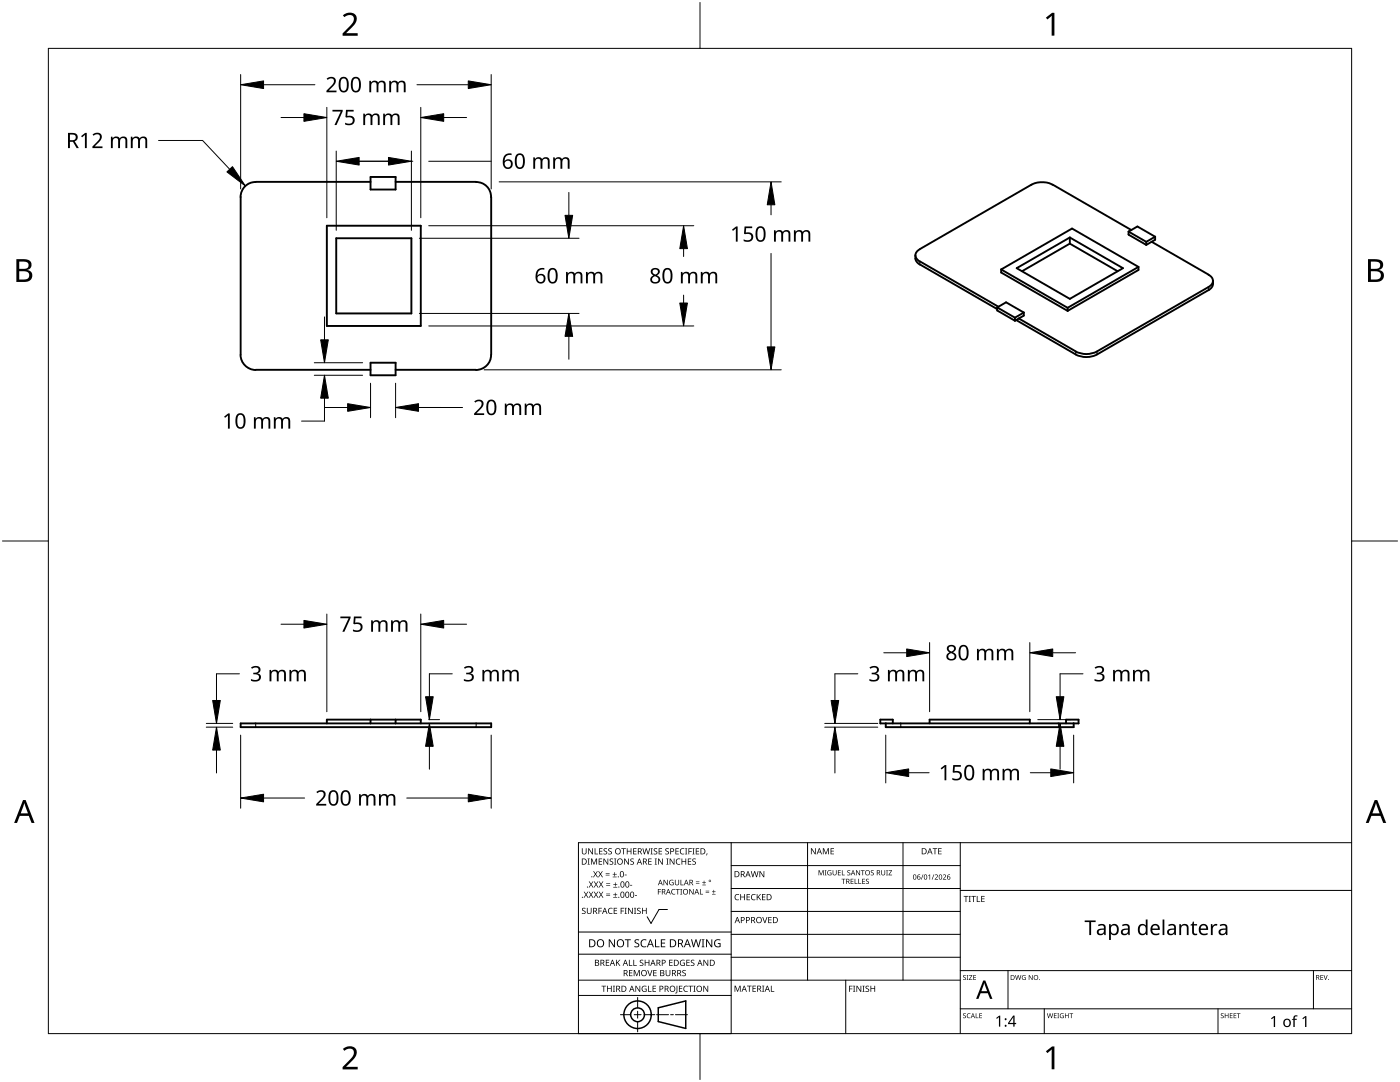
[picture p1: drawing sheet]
<svg xmlns="http://www.w3.org/2000/svg" width="279mm" height="216mm" viewBox="0 0 279 216" stroke-linecap="round" stroke-linejoin="round" font-family="sans-serif">
<g fill="none" stroke="#000" stroke-width=".38">
<path d="M48 39.3v31.5M51 36.3a2.98 2.98 0 0 0-3 3M74 36.3h-23M74 35.3h5v2.5h-5zM95 36.3a2.93 2.93 0 0 1 3 3M95 36.3h-16M98 39.3v31.5M205.8 36.9a4.7 4.7 0 0 1 4.3 0M205.9 36.8l-22.3 12.9M210.1 36.8l15.7 9.1M65.2 45h18.8v20h-18.8zM67.1 47.5h15v15h-15z"/>
<path d="M182.7 51.6a1.72 1.72 0 0 0 .9 1.2l15.4 8.9M182.7 50.9v.6M183.6 49.7a1.29 1.29 0 0 0-.9 1.3 1.29 1.29 0 0 0 .9 1.2M183.6 52.2l15.7 9M199.8 53.8v.6l13.3 7.6M199.8 53.8l13.3 7.6M202.9 53.5l10.6-6.1 10.6 6.1-10.6 6.1zM213.5 47.4v1.2M213.5 48.6l9.6 5.5M213.5 48.6l-9.5 5.5M225.2 46.2v.6l3.6 2.1M225.2 46.2l1.8-1 3.5 2"/>
<path d="M225.2 46.2l3.6 2.1M227.2 53.3v.6l-14.1 8.1M227.2 53.3l-13.3-7.7-14.1 8.2M227.2 53.3l-14.1 8.1M228.8 48.3v.6M229.8 48.2l11.4 6.6M230.5 47.2l-1.7 1.1M230.5 47.2v.6l-1.7 1.1M241.2 54.8a1.29 1.29 0 0 1 .9 1.2 1.29 1.29 0 0 1-.9 1.3M241.2 57.9l-22.3 12.8a4.7 4.7 0 0 1-4.2 0l-11.9-6.8M241.2 57.3l-22.3 12.8M242.1 56.7a1.49 1.49 0 0 1-.9 1.2"/>
<path d="M242.1 56v.6M48 70.8a3.1 3.1 0 0 0 3 3M51 73.8h23M74 72.4h5v2.5h-5zM79 73.8h16M98 70.8a3 3 0 0 1-3 3M199 61.3v.7l3.6 2M199 61.3l3.6 2.1M199 61.3l1.8-1 3.5 2.1M202.6 63.4v.6M203.3 63.6l-.7 .4M203.3 63.6l11.4 6.5"/>
<path d="M204.3 62.4v.6l-1 .6M204.3 62.4l-1.7 1M213.1 61.4v.6M214.7 70.1a4.7 4.7 0 0 0 4.2 0M48 144.3h50v.8h-50zM65.2 144.3v-.7h18.8v.7M74 143.6v.7M79 143.6v.7M176.8 144.3v.8h37.5v-.8M178.2 144.3v-.7h-2.5v.7h39.5v-.7h-2.5v.7M185.5 144.3v-.7h20v.7"/>
</g>
<path d="M183.6 52.2v.6M241.2 57.3v.6M214.7 70.1v.6M218.9 70.1v.6M51 144.3v.8M95 144.3v.8M179.8 144.3v.8M211.3 144.3v.8" fill="none" stroke="#000" stroke-width=".2"/>
<path d="M9.7 9.7h260v196.5h-260z" fill="none" stroke="#000" stroke-width=".2"/>
<path d="M139.7 .5v9.2M.5 108h9.2M269.7 108h9.2M139.7 206.2v9.2" fill="none" stroke="#000" stroke-width=".2"/>
<g fill="#000">
<path d="M68.4 3.1a1.64 1.64 0 0 1 2.8 .4 2.52 2.52 0 0 1-1.2 2.2l-.9 .9h2.3v.5h-3v-.4l1.2-1.2a1.95 1.95 0 0 0 .9-2.2 1.23 1.23 0 0 0-1.8 .1zM208.7 3.5l1.3-.9h.4v4.5h-.5v-4l-.9 .8zM68.4 209.3a1.64 1.64 0 0 1 2.8 .4 2.52 2.52 0 0 1-1.2 2.2l-.9 1h2.3v.5h-3v-.5l1.2-1.2a1.95 1.95 0 0 0 .9-2.1 1.23 1.23 0 0 0-1.8 .1zM208.7 209.8l1.3-1h.4v4.6h-.5v-4l-.9 .7z"/>
<path d="M3.3 51.7h1.3a1.28 1.28 0 0 1 1.7 1.3 1.04 1.04 0 0 1-.9 .9 1.23 1.23 0 0 1 1 1.5 1.23 1.23 0 0 1-1.5 .9h-1.6zM3.8 54.1v1.7h1a.86 .86 0 0 0 1-.9 .86 .86 0 0 0-1.1-.8zM3.8 52.2v1.4h.9a.78 .78 0 0 0 1-.7 .78 .78 0 0 0-1.1-.7z"/>
<path d="M273 51.7h1.3a1.28 1.28 0 0 1 1.7 1.3 1.04 1.04 0 0 1-.8 .9 1.23 1.23 0 0 1 1 1.5 1.23 1.23 0 0 1-1.6 .9h-1.6zM273.6 54.1v1.7h.9a.86 .86 0 0 0 1.1-.9 .86 .86 0 0 0-1.1-.8zM273.6 52.2v1.4h.8a.78 .78 0 0 0 1-.7 .78 .78 0 0 0-1.1-.7z"/>
<path d="M4.6 159.6h.5l1.8 4.6h-.6l-.6-1.4h-1.8l-.5 1.4h-.6zM4.8 160.2l-.7 2.1h1.5z"/>
<path d="M274.3 159.6h.6l1.7 4.6h-.6l-.5-1.4h-1.8l-.6 1.4h-.5zM274.6 160.2l-.7 2.1h1.4z"/>
</g>
<g fill="none" stroke="#000" stroke-width=".2">
<path d="M145.9 168.1v38.1h-30.5v-38.1h154.3M145.9 172.7h45.7M145.9 177.3h45.7M161.2 168.1v27.5M180.2 168.1v27.5M191.6 168.1v38.1M191.6 177.7h78.1M115.4 198.6h30.5M115.4 195.6h76.2M115.4 190.4h30.5M115.4 186h30.5M127.3 199v2.1"/>
<path d="M133.2 181.5h-1.7l-1.6 2.8-.7-1.4M145.9 181.9h45.7M145.9 186.4h45.7M145.9 191h45.7M168.8 195.6v10.6M191.6 193.7h78.1M201.2 193.7v7.6M262.1 193.7v7.6M123.8 202.5h2.1M126.6 202.5h1.3M127.3 201.8v1.4M127.3 203.8v2.1"/>
<path d="M128.6 202.5h2.1M131 202.5h2.4M133.8 202.5h.6M134.8 202.5h2.4M191.6 201.3h78.1M208.4 201.3v4.9M243.1 201.3v4.9"/>
</g>
<g fill="#000">
<path d="M116.1 169.3h.2v.8a.32 .32 0 0 0 .3 .3 .32 .32 0 0 0 .3-.3v-.8h.2v.8a.47 .47 0 0 1-.5 .4 .47 .47 0 0 1-.5-.5zM116.5 177.9h.2l.3 .5 .3-.5h.1l-.4 .6 .4 .6h-.1l-.3-.5-.4 .5h-.1l.4-.6zM117.3 171.3h.4l-.1 .1v1l.1 .1h-.4l.1-.1v-1zM117.4 169.3h.2l.6 1v-1h.1v1.2h-.1l-.7-1v1h-.1zM117.5 177.9h.2l.3 .5 .3-.5h.1l-.4 .6 .4 .6h-.1l-.4-.5-.3 .5h-.1l.4-.6zM117.5 175.9h.2l.3 .5 .3-.5h.1l-.4 .6 .5 .6h-.2l-.3-.5-.4 .5h-.1l.4-.6zM117.9 171.3h.3l.3 1 .4-1h.3v1.2h-.2v-1l-.4 1h-.1l-.4-1v1h-.2zM118.7 169.3h.1v1h.6v.2h-.7zM118.4 173.8h.1l.3 .5 .3-.5h.2l-.4 .6 .4 .7h-.1l-.4-.6-.3 .6h-.1l.4-.7zM118.5 177.9h.2l.2 .5 .3-.5h.2l-.4 .6 .4 .6h-.1l-.4-.5-.3 .5h-.1l.4-.6zM118.5 175.9h.2l.3 .5 .3-.5h.1l-.4 .6 .4 .6h-.1l-.3-.5-.4 .5h-.1l.4-.6zM119.5 171.3h.7v.1h-.6v.4h.5v.2h-.5v.4h.6v.1h-.7z"/>
<path d="M119.6 169.3h.6v.1h-.5v.4h.5v.1h-.5v.4h.5v.2h-.6zM119.4 173.8h.1l.3 .5 .3-.5h.2l-.4 .6 .4 .7h-.1l-.4-.6-.3 .6h-.2l.5-.7zM119.5 177.9h.1l.3 .5 .3-.5h.2l-.4 .6 .4 .6h-.1l-.4-.5-.3 .5h-.1l.4-.6zM119.5 175.9h.2l.3 .5 .3-.5h.1l-.4 .6 .4 .6h-.1l-.4-.5-.3 .5h-.1l.4-.6zM120.9 174.6h.8v.1h-.8zM120.9 174.2h.8v.1h-.8zM121 178.7h.8v.1h-.8zM121 178.3h.8v.1h-.8zM121 176.6h.8v.1h-.8zM121 176.3h.8v.1h-.8zM120.5 169.4l.4-.1h.3l-.1 .1a.25 .25 0 0 0-.4-.1 .25 .25 0 0 0 0 .4l.4 .3 .1 .2-.3 .3-.5-.1v-.1h.2a.27 .27 0 0 0 .4-.1 .27 .27 0 0 0-.3-.3l-.2-.2zM120.4 171.3h.2l.7 1-.1-1h.2v1.2h-.2l-.6-1v1h-.2z"/>
<path d="M121.4 169.4l.5-.1h.2v.1a.25 .25 0 0 0-.4-.1 .25 .25 0 0 0 0 .4l.4 .3v.2l-.2 .3-.5-.1v-.1h.1a.27 .27 0 0 0 .5-.1 .27 .27 0 0 0-.4-.3l-.2-.2zM122.3 174.9h.8v.2h-.8zM122.4 179h.8v.1h-.8zM122.4 177h.8v.1h-.8zM121.7 171.4l.4-.1 .3 .1-.1 .1a.25 .25 0 0 0-.4-.1 .25 .25 0 0 0 0 .4 .42 .42 0 0 1 .5 .5 .42 .42 0 0 1-.7 .2l-.1-.2 .2 .1a.27 .27 0 0 0 .5-.2 .27 .27 0 0 0-.4-.3l-.2-.2zM122.6 174h.1v.4h.4v.1h-.4v.4h-.1v-.4h-.3v-.1h.3zM122.7 178.1h.1v.4h.4v.1h-.4v.3h-.1v-.3h-.3v-.1h.3zM122.7 176.1h.2v.3h.3v.2h-.3v.3h-.2v-.3h-.3v-.2h.3zM122.6 171.3h.4l-.1 .1v1l.1 .1h-.4l.1-.1v-1zM124 169.3h.9v.1h-.4v1.1h-.1v-1.1h-.4zM124.7 174.5h.4v.2h-.4zM124.6 171.3h.1l.7 1v-1h.1v1.2h-.2l-.6-1v1h-.1z"/>
<path d="M125.7 176.6h.5v.1h-.5zM125.1 169.3h.1v.5h.7v-.5h.1v1.2h-.1v-.6h-.7v.6h-.1zM125.8 171.4l.5-.1 .2 .1v.1a.25 .25 0 0 0-.4-.1 .25 .25 0 0 0 0 .4 .42 .42 0 0 1 .4 .5 .42 .42 0 0 1-.7 .2v-.2l.1 .1a.27 .27 0 0 0 .5-.2 .27 .27 0 0 0-.4-.3l-.2-.2zM126.7 178.6h.4v.2h-.4zM126.4 169.3h.6v.1h-.5v.4h.5v.1h-.5v.4h.5v.2h-.6zM128.2 169.3h.2l.2 1 .3-1h.2l.2 1 .3-1h.1l-.3 1.2h-.1l-.3-1.1-.3 1.1h-.2zM129.4 171.3h.7v.1h-.6v.4h.5v.2h-.5v.4h.6v.1h-.7zM129.8 169.3h.5l-.2 .1v1l.2 .1h-.5l.2-.1v-1zM130.7 171.3h.4l-.1 .1v1l.1 .1h-.4l.1-.1v-1zM130.5 169.4l.4-.1h.3l-.1 .1a.25 .25 0 0 0-.4-.1 .25 .25 0 0 0 0 .4l.4 .3 .1 .2-.2 .3-.6-.1v-.1h.2a.27 .27 0 0 0 .4-.1 .27 .27 0 0 0-.3-.3l-.2-.2zM131.3 177.4h.6v.1h-.5v.4h.5v.1h-.5v.5h-.1zM131.4 169.3h.7v.1h-.5v.4h.5v.1h-.5v.4h.5v.2h-.7z"/>
<path d="M131.3 171.3h.2l.7 1v-1h.1v1.2h-.2l-.6-1v1h-.2zM132.4 175.6h.2l.6 .9v-.9h.1v1h-.2l-.6-.9v.9h-.1zM133 171.3h.4l-.1 .1v1l.1 .1h-.4l.1-.1v-1zM132.8 169.4l.4-.1h.3l-.1 .1a.25 .25 0 0 0-.3-.1 .25 .25 0 0 0 0 .4l.4 .3v.2l-.2 .3-.5-.1v-.1h.1a.27 .27 0 0 0 .5-.1 .27 .27 0 0 0-.4-.3l-.2-.2zM133.7 175.7l.5-.2 .2 .1v.1a.45 .45 0 0 0-.7 .4 .45 .45 0 0 0 .6 .4v-.3h-.2v-.1h.3v.5a.6 .6 0 0 1-.8-.1 .6 .6 0 0 1 .1-.8zM134.1 177.5l.4-.1h.3l-.1 .2a.44 .44 0 0 0-.6 .4 .44 .44 0 0 0 .6 .3 .52 .52 0 0 1-.7 0 .52 .52 0 0 1 .1-.8zM133.6 171.3h.2l.7 1v-1h.1v1.2h-.2l-.6-1v1h-.2zM134.9 177.4h.8v.1h-.4v1h-.1v-1h-.3zM135 171.5l.5-.2 .3 .1-.1 .1a.49 .49 0 0 0-.7 .4 .49 .49 0 0 0 .7 .5 .52 .52 0 0 1-.6 0 .52 .52 0 0 1-.2-.6zM134.8 169.3h.7v.1h-.6v.4h.5v.1h-.5v.4h.6v.2h-.7zM134.7 175.6h.1v.7a.28 .28 0 0 0 .3 .2 .28 .28 0 0 0 .3-.2v-.7h.1v.7a.42 .42 0 0 1-.4 .4 .42 .42 0 0 1-.4-.4zM135.8 175.6h.2v.9h.4v.1h-.6z"/>
<path d="M135.8 177.4h.3l-.1 .1v.9l.1 .1h-.3l.1-.1v-.9zM135.8 169.4l.4-.1h.4l-.1 .1h-.2a.49 .49 0 0 0-.4 .6 .49 .49 0 0 0 .7 .3 .52 .52 0 0 1-.7 .1 .52 .52 0 0 1-.2-.6zM136 171.3h.2v.5h.6v-.5h.1v1.2h-.1v-.5h-.6v.5h-.2zM136.7 169.3h.5l-.2 .1v1l.2 .1h-.5l.2-.1v-1zM137.4 169.3h.7v.1h-.6v.4h.5v.2h-.5v.5h-.1zM137.3 171.3h.7v.1h-.6v.4h.5v.2h-.5v.4h.6v.1h-.7zM137.6 177.4h.1l.6 .9v-.9h.1v1.1h-.1l-.6-.9v.9h-.1zM138.2 169.3h.4l-.1 .1v1l.1 .1h-.4l.1-.1v-1zM138.9 176.2h.7v.1h-.7zM138.9 175.9h.7v.1h-.7zM138.2 171.4l.4-.1 .3 .1-.1 .1a.25 .25 0 0 0-.4-.1 .25 .25 0 0 0 0 .4 .42 .42 0 0 1 .5 .5 .42 .42 0 0 1-.7 .2l-.1-.2 .2 .1a.27 .27 0 0 0 .5-.2 .27 .27 0 0 0-.4-.3l-.2-.2zM138.9 169.3h.6v.1h-.5v.4h.5v.1h-.5v.4h.5v.2h-.6z"/>
<path d="M139.7 177.4h.1v1h.5v.1h-.6zM140.1 176.5h.8v.1h-.8zM140.5 175.7h.1v.3h.3v.2h-.3v.3h-.1v-.3h-.4v-.2h.4zM140.8 178h.7v.2h-.7zM140.8 177.7h.7v.1h-.7zM141 170.3h.2l-.3 .4zM142.1 178.4h.7v.1h-.7zM142.4 177.6h.1v.3h.3v.1h-.3v.3h-.1v-.3h-.3v-.1h.3zM146.8 178.6l.4-.2 .3 .1v.1a.49 .49 0 0 0-.7 .4 .49 .49 0 0 0 .7 .5 .52 .52 0 0 1-.7 0 .52 .52 0 0 1-.2-.6zM147.7 178.4h.2v.5h.6v-.5h.2v1.2h-.2v-.5h-.6v.5h-.2zM149 178.4h.7v.1h-.5v.4h.4v.2h-.4v.4h.5v.1h-.7zM150 178.6l.5-.2 .3 .1-.1 .1a.49 .49 0 0 0-.7 .4 .49 .49 0 0 0 .8 .5 .52 .52 0 0 1-.7 0 .52 .52 0 0 1-.2-.6z"/>
<path d="M149.8 173.8h.2l.3 1.1 .2-1.1h.2l.3 1.1 .2-1.1h.2l-.3 1.2h-.2l-.3-1-.3 1h-.1zM151 178.4h.2v.6l.5-.6h.2l-.5 .5 .5 .7h-.2l-.4-.6-.1 .6h-.2zM151.6 173.8h.1l.7 1v-1h.1v1.2h-.1l-.7-1v1h-.1zM152.1 178.4h.7v.1h-.6v.4h.5v.2h-.5v.4h.6v.1h-.7zM161.8 169.3h.2l.7 1v-1h.1v1.2h-.2l-.6-1v1h-.2zM163.4 173.6h.2l.3 .9 .3-.9h.2v1.1h-.1v-.9l-.5 .9-.3-.9v.9h-.1zM164.2 169.3h.2l.4 .9 .4-.9h.2v1.2h-.1v-1.1l-.4 1.1h-.1l-.4-1.1v1.1h-.2zM164.6 173.6h.3l-.1 .1v.9l.1 .1h-.3l.1-.1v-.9zM165.2 173.8l.5-.2 .2 .1v.1a.42 .42 0 0 0-.7 .3 .42 .42 0 0 0 .6 .4v-.3h-.2v-.1h.3v.5a.56 .56 0 0 1-.7-.1 .56 .56 0 0 1 0-.7zM165.8 169.3h.6v.1h-.5v.4h.5v.1h-.5v.4h.5v.2h-.6zM166.2 173.6h.1v.7a.26 .26 0 0 0 .3 .3 .26 .26 0 0 0 .2-.3v-.7h.2v.7a.39 .39 0 0 1-.4 .4 .39 .39 0 0 1-.4-.4zM167.2 173.6h.6v.2h-.4v.3h.4v.1h-.4v.3h.4v.2h-.6z"/>
<path d="M168 173.6h.1v.9h.5v.2h-.6zM168 175.4h.7v.1h-.3v.9h-.1v-.9h-.3zM169.1 173.7l.4-.1 .2 .1v.1a.24 .24 0 0 0-.4-.1 .24 .24 0 0 0-.1 .3 .24 .24 0 0 0 .3 .1l.2 .2v.3l-.4 .1-.2-.1v-.1a.26 .26 0 0 0 .4 .1 .26 .26 0 0 0 .1-.4 .26 .26 0 0 0-.4-.1zM169.8 175.4h.5v.1h-.4v.3h.4v.1h-.4v.4h.4v.1h-.5zM170.6 175.4h.1v.9h.4v.1h-.5zM171.3 175.4h.1v.9h.5v.1h-.6zM170.8 173.6h.2l.5 .9v-.9h.1v1.1h-.1l-.6-.9 .1 .9h-.2zM171.8 173.6h.8v.2h-.4v.9h-.1v-.9h-.3zM172.1 175.4h.5v.1h-.4v.3h.4v.1h-.4v.4h.4v.1h-.5zM172.9 175.5l.3-.2 .2 .1v.1a.24 .24 0 0 0-.3-.1 .24 .24 0 0 0-.2 .3 .24 .24 0 0 0 .4 .1l.1 .2-.1 .3-.4 .1v-.2a.26 .26 0 0 0 .3 .1 .26 .26 0 0 0 .1-.3 .26 .26 0 0 0-.4-.2zM173.8 173.7l.4-.1 .2 .1-.1 .1a.24 .24 0 0 0-.3-.1 .24 .24 0 0 0-.1 .3 .24 .24 0 0 0 .3 .1l.2 .2v.3l-.4 .1-.2-.1v-.1a.26 .26 0 0 0 .4 .1 .26 .26 0 0 0 .1-.4 .26 .26 0 0 0-.4-.1zM175.9 173.6h.1v.7a.26 .26 0 0 0 .3 .3 .26 .26 0 0 0 .2-.3v-.7h.2v.7a.39 .39 0 0 1-.4 .4 .39 .39 0 0 1-.4-.4z"/>
<path d="M176.8 173.6h.4l-.1 .1v.9l.1 .1h-.4l.2-.1v-.9zM177.3 173.6h.7l-.5 .9h.5v.2h-.7l.6-.9h-.6zM184.2 174.5h.1l-.4 1h-.1zM185.2 174.7l.4-.2v1h-.1v-.9l-.2 .2zM186.3 174.5h.2l-.4 1h-.2zM186.1 169.3h.9v.1h-.3v1.1h-.2v-1.1h-.4zM186.5 174.6a.37 .37 0 0 1 .6 0 .37 .37 0 0 1-.2 .6l-.2 .2h.5v.1h-.7l.3-.4a.27 .27 0 0 0 .3-.3 .27 .27 0 0 0-.4-.2zM187.2 169.3h.7v.1h-.5v.4h.5v.1h-.5v.4h.5v.2h-.7zM188.2 174.6a.37 .37 0 0 1 .6 0 .37 .37 0 0 1-.3 .6l-.2 .2h.5v.1h-.6l.2-.4a.27 .27 0 0 0 .3-.3 .27 .27 0 0 0-.4-.2zM192.3 178.8h.9v.1h-.3v1.1h-.2v-1.1h-.4zM193.3 178.8h.5l-.2 .1v1l.2 .1h-.5l.2-.1v-1zM193.8 178.8h1v.1h-.4v1.1h-.2v-1.1h-.4z"/>
<path d="M194.9 178.8h.2v1.1h.5v.1h-.7zM195.8 178.8h.7v.1h-.5v.4h.5v.1h-.5v.5h.5v.1h-.7zM116.2 181.3l.4-.2 .3 .1-.1 .1a.25 .25 0 0 0-.4-.1 .25 .25 0 0 0 0 .4l.4 .2 .1 .3-.3 .3-.5-.1v-.1h.2a.27 .27 0 0 0 .4-.1 .27 .27 0 0 0-.3-.3l-.2-.2zM117.1 181.1h.2v.8a.32 .32 0 0 0 .3 .3 .32 .32 0 0 0 .3-.3v-.8h.2v.8a.47 .47 0 0 1-.5 .5 .47 .47 0 0 1-.5-.5zM119.4 181.1h.7v.2h-.5v.4h.5v.1h-.5v.6h-.2zM120 196.7h1v.1h-.4v1.1h-.2v-1.1h-.4zM120.9 191.5h.7v.1h-.5v.4h.4v.2h-.4v.4h.5v.1h-.7zM121.5 181.3l.4-.2 .4 .1-.1 .1a.49 .49 0 0 0-.7 .5 .49 .49 0 0 0 .7 .4 .52 .52 0 0 1-.6 .1 .52 .52 0 0 1-.3-.6zM121.1 196.7h.2v.5h.6v-.5h.2v1.2h-.2v-.6h-.6v.6h-.2zM121.5 187.4h.2l.9 1.3v-1.3h.1v1.6h-.2l-.8-1.3v1.3h-.2zM122.3 196.7h.4l-.1 .1v1l.1 .1h-.4l.2-.1v-1zM122.5 181.1h.7v.2h-.6v.4h.5v.1h-.5v.4h.6v.2h-.7z"/>
<path d="M122.9 191.5h.2v.6l.5-.6h.2l-.5 .5 .5 .7h-.2l-.4-.6-.1 .6h-.2zM123.9 181.1h.6v.2h-.5v.4h.5v.1h-.5v.6h-.1zM124.7 181.1h.4l-.2 .2v.9l.2 .2h-.4l.1-.2v-.9zM124.7 187.4h1.2v.2h-.5v1.4h-.2v-1.4h-.5zM125.5 191.5h.2v1.1h.5v.1h-.7zM125.5 193.6h.7v.1h-.5v.4h.5v.1h-.5v.4h.5v.2h-.7zM125.3 181.1h.2l.7 1.1-.1-1.1h.2v1.3h-.2l-.6-1v1h-.2zM126.4 191.5h.2v1.1h.5v.1h-.7zM126.5 181.1h.5l-.2 .2v.9l.2 .2h-.5l.2-.2v-.9zM126.5 193.6h.2l.4 1 .4-1h.2v1.2h-.2v-1.1l-.4 1.1h-.1l-.4-1.1v1.1h-.1zM126.7 187.6l.3-.2 .6 .1-.2 .1a.33 .33 0 0 0-.6 .2 .33 .33 0 0 0 .4 .4 .47 .47 0 0 1 .4 .6 .47 .47 0 0 1-.7 .2h-.3v-.2h.2a.35 .35 0 0 0 .6-.2 .35 .35 0 0 0-.5-.4l-.3-.2zM126.8 196.7h.2l.6 1v-1h.2v1.2h-.2l-.7-1 .1 1h-.2z"/>
<path d="M127.2 181.3l.4-.2 .3 .1-.1 .1a.25 .25 0 0 0-.4-.1 .25 .25 0 0 0 0 .4l.4 .2 .1 .3-.3 .3-.5-.1v-.1h.2a.27 .27 0 0 0 .4-.1 .27 .27 0 0 0-.3-.3l-.2-.2zM127.7 191.6l.5-.1 .2 .1v.1a.25 .25 0 0 0-.4-.1 .25 .25 0 0 0 0 .4l.4 .2v.3l-.2 .2h-.5v-.2l.1 .1a.27 .27 0 0 0 .5-.2 .27 .27 0 0 0-.4-.3l-.2-.2zM128 187.6l.6-.2 .4 .1v.2a.64 .64 0 0 0-1 .5 .64 .64 0 0 0 1 .6v.2a.83 .83 0 0 1-1.1-.3 .83 .83 0 0 1 .1-1.1zM128.2 196.8l.6-.1 .2 .1v.1a.5 .5 0 0 0-.8 .4 .5 .5 0 0 0 .7 .5v-.4h-.3v-.1h.4v.6a.66 .66 0 0 1-.8-.2 .66 .66 0 0 1 0-.9zM128.1 181.1h.2v.6h.6v-.6h.2v1.3h-.2v-.6h-.6v.6h-.2zM129.2 193.6h.1l.4 1 .3-1h.2l-.4 1.2h-.2zM129.3 196.7h.2v1.1h.5v.1h-.7zM128.7 191.5h.1v.5h.6v-.5h.2v1.2h-.2v-.5h-.6v.5h-.1zM130.7 187.4h.2v1.4h.7v.2h-.9zM130.2 196.7h.7v.1h-.5v.4h.5v.1h-.5v.5h.5v.1h-.7zM130.4 193.6h.6v.1h-.5v.4h.5v.1h-.5v.4h.5v.2h-.6zM131.9 187.4h.9v.2h-.7v.5h.6v.2h-.6v.5h.7v.2h-.9z"/>
<path d="M132.8 193.6h.2v.7a.32 .32 0 0 0 .3 .4 .32 .32 0 0 0 .3-.4v-.7h.2v.7a.47 .47 0 0 1-.5 .5 .47 .47 0 0 1-.5-.5zM133.5 191.5h.7v.1h-.5v.4h.5v.2h-.5v.4h.5v.1h-.7zM135 196.7h.2v1.3l-.1 .2h-.3l-.1-.1 .3-.2zM135.5 196.7h.7v.1h-.5v.4h.4v.1h-.4v.5h.5v.1h-.7zM135.8 191.7l.5-.2 .4 .1-.1 .1a.5 .5 0 0 0-.8 .4 .5 .5 0 0 0 .7 .5v-.4h-.2v-.1h.4v.6a.66 .66 0 0 1-.9-.1 .66 .66 0 0 1 0-.9zM136.2 193.7l.4-.2 .3 .1-.1 .1a.25 .25 0 0 0-.4-.1 .25 .25 0 0 0 0 .4 .42 .42 0 0 1 .5 .6 .42 .42 0 0 1-.7 .2l-.1-.2h.2a.27 .27 0 0 0 .5-.1 .27 .27 0 0 0-.4-.3l-.2-.2zM136.5 196.8l.5-.1 .3 .1-.1 .1a.49 .49 0 0 0-.7 .4 .49 .49 0 0 0 .8 .4 .52 .52 0 0 1-.7 .1 .52 .52 0 0 1-.2-.6zM137 191.5h.7v.1h-.6v.4h.5v.2h-.5v.4h.6v.1h-.7zM137.4 196.7h.9v.1h-.4v1.1h-.1v-1.1h-.4zM137.9 191.6l.4-.1 .3 .1-.1 .1a.25 .25 0 0 0-.4-.1 .25 .25 0 0 0 0 .4l.4 .2 .1 .3-.2 .2h-.6v-.2l.2 .1a.27 .27 0 0 0 .5-.2 .27 .27 0 0 0-.4-.3l-.2-.2zM138.4 196.7h.4l-.1 .1v1l.1 .1h-.4l.1-.1v-1zM137.9 187.4h.2l.3 1.4 .4-1.4h.2l.4 1.4 .3-1.4h.2l-.4 1.6h-.2l-.4-1.3-.4 1.3h-.2z"/>
<path d="M140 187.4h.6l-.2 .2v1.3l.2 .1h-.6l.2-.1v-1.3zM140.4 196.7h.1l.7 1v-1h.1v1.2h-.1l-.7-1v1h-.1zM140.4 191.5h.2l.6 1v-1h.1v1.2h-.1l-.7-1v1h-.1zM140.9 187.4h.2l.9 1.3v-1.3h.2v1.6h-.3l-.8-1.3v1.3h-.2zM142.7 187.6l.7-.2 .4 .1-.1 .2a.65 .65 0 0 0-1 .5 .65 .65 0 0 0 .9 .6v-.4h-.3v-.2h.5v.7a.86 .86 0 0 1-1.1-.1 .86 .86 0 0 1 0-1.2zM146.6 196.7h.2l.4 1 .4-1h.2v1.2h-.1v-1.1l-.4 1.1h-.2l-.4-1.1v1.1h-.1zM149.1 196.7h.9v.1h-.4v1.1h-.1v-1.1h-.4zM150.2 196.7h.7v.1h-.6v.4h.5v.1h-.5v.5h.6v.1h-.7zM152.1 183h.2l.3 1 .4-1h.2l-.5 1.2h-.1zM152.1 196.7h.4l-.1 .1v1l.1 .1h-.4l.1-.1v-1zM153.8 196.7h.2v1.1h.5v.1h-.7zM153.3 183h.7v.1h-.5v.4h.5v.1h-.5v.5h.5v.1h-.7z"/>
<path d="M169.5 196.7h.6v.1h-.5v.5h.5v.1h-.5v.5h-.1zM170.2 196.7h.5l-.2 .1v1l.2 .1h-.5l.2-.1v-1zM170.9 196.7h.2l.6 1v-1h.2v1.2h-.2l-.6-1v1h-.2zM172.1 196.7h.5l-.2 .1v1l.2 .1h-.5l.2-.1v-1zM172.8 196.8l.4-.1h.2v.2a.25 .25 0 0 0-.4-.1 .25 .25 0 0 0 0 .4l.4 .2 .1 .3-.3 .2h-.5v-.2l.2 .1a.27 .27 0 0 0 .4-.2 .27 .27 0 0 0-.3-.3l-.3-.2zM173.7 196.7h.2v.5h.6v-.5h.2v1.2h-.2v-.6h-.6v.6h-.2zM192.2 194.7l.4-.1h.2l-.1 .1a.24 .24 0 0 0-.3 0 .24 .24 0 0 0-.1 .3 .24 .24 0 0 0 .4 .1l.1 .1-.1 .3h-.4l-.1-.1a.24 .24 0 0 0 .3 .1 .24 .24 0 0 0 .1-.3l-.4-.3zM192.9 194.6h.4l-.1 .1v.7l.1 .1h-.4l.1-.1v-.7zM193.4 194.6h.6l-.5 .8h.6v.1h-.7l.5-.8h-.5zM194.2 194.6h.6v.1h-.4v.3h.4v.1h-.4v.3h.4v.1h-.6zM202.6 194.6h.1l.2 .8 .2-.8h.2l.2 .8 .2-.8h.1l-.2 .9h-.2l-.2-.8-.2 .8h-.2zM204.1 194.7l.3-.1h.3l-.1 .1a.4 .4 0 0 0-.6 .4 .4 .4 0 0 0 .6 .3v-.3l-.2-.1h.3v.5a.53 .53 0 0 1-.7-.1 .53 .53 0 0 1 .1-.7z"/>
<path d="M205.3 194.6h.2l.5 .8v-.8h.1v.9h-.2l-.5-.8v.8h-.1zM216.5 183.7h2.2v.3h-.9v2.6h-.4v-2.6h-.9zM235.4 184.4h.2l.1 .3a.83 .83 0 0 1 .9-.3 .83 .83 0 0 1 .6 .8v1.4h-.3v-1.4a.59 .59 0 0 0-.8-.5 .59 .59 0 0 0-.4 .7v1.2h-.3zM238.1 183.9h.2v.5h.6v.3h-.6v1.2l.2 .4h.4v.3a.67 .67 0 0 1-1-.7v-1.2h-.3v-.2l.3-.1zM241.7 184.4h.3v.4l.4-.4h.5v.3h-.5l-.3 .3-.1 1.6h-.3zM263.5 194.6h.6v.1h-.5v.3h.4v.1h-.4v.3h.5v.1h-.6zM264.1 194.6h.2l.2 .8 .3-.8h.2l-.4 .9h-.1zM192.2 202.3l.4-.1h.2l-.1 .1a.24 .24 0 0 0-.3 0 .24 .24 0 0 0-.1 .3 .24 .24 0 0 0 .4 .1l.1 .2-.1 .2-.4 .1-.1-.2a.24 .24 0 0 0 .3 .1 .24 .24 0 0 0 .1-.3l-.4-.2zM193.1 202.3l.6-.1-.3 .1a.4 .4 0 0 0-.3 .5 .4 .4 0 0 0 .5 .2 .46 .46 0 0 1-.6 0 .46 .46 0 0 1 .1-.7zM194.7 202.2h.1v.8h.5v.2h-.6zM195.4 202.2h.6v.1h-.4v.3h.4v.1h-.4v.4h.4v.1h-.6zM198.8 203.1l.6-.4h.2v2.1h-.2v-1.9l-.5 .4z"/>
<path d="M209 202.2h.1l.2 .8 .2-.8h.1l.3 .8 .2-.8h.1l-.3 1h-.1l-.2-.9-.3 .9h-.1zM210.3 202.2h.6v.1h-.4v.3h.3v.1h-.3v.4h.4v.1h-.6zM211 202.2h.4l-.2 .1v.8l.2 .1h-.4l.1-.1v-.8zM211.6 202.3l.7-.1-.1 .1a.4 .4 0 0 0-.6 .4 .4 .4 0 0 0 .6 .3v-.2l-.2-.2h.3v.5a.53 .53 0 0 1-.7-.1 .53 .53 0 0 1 0-.7zM212.5 202.2h.2v.4h.5v-.4h.1v1h-.1v-.5h-.5v.5h-.2zM213.4 202.2h.8v.1h-.3v.9h-.2v-.9h-.3zM243.7 202.3l.3-.1h.2v.1a.24 .24 0 0 0-.3 0 .24 .24 0 0 0-.1 .3 .24 .24 0 0 0 .3 .1l.1 .2-.1 .2-.4 .1-.1-.2a.24 .24 0 0 0 .4 .1 .24 .24 0 0 0 0-.3l-.3-.2zM244.4 202.2h.2v.4h.5v-.4h.1v1h-.1v-.5h-.5v.5h-.2zM245.4 202.2h.6v.1h-.4v.3h.4v.1h-.4v.4h.4v.1h-.6zM246.2 202.2h.5v.1h-.4v.3h.4v.1h-.4v.4h.4v.1h-.5zM246.8 202.2h.8v.1h-.3v.9h-.2v-.9h-.3zM253.7 203.2l.6-.5h.2v2.2h-.3v-1.9l-.4 .4z"/>
<path d="M258.2 202.7l.3-.1h.5l-.1 .3-.4-.1-.1 .2v.3h.4v.2h-.4v1.4h-.3v-1.4h-.3l.3-.2zM259.9 203.2l.6-.5h.2v2.2h-.2v-1.9l-.5 .4z"/>
<path d="M116.1 171.3h.4a.61 .61 0 0 1 .6 .6 .61 .61 0 0 1-.6 .6h-.4zM116.3 171.4v1h.1a.48 .48 0 0 0 .5-.5 .48 .48 0 0 0-.4-.5z"/>
<path d="M122.7 169.9a.61 .61 0 0 1 1.2 0 .61 .61 0 0 1-1.2 0zM123 169.5a.47 .47 0 0 0-.1 .7 .47 .47 0 0 0 .8 0v-.1a.45 .45 0 0 0-.1-.6 .45 .45 0 0 0-.6 0z"/>
<path d="M123.1 171.9a.61 .61 0 0 1 1.2 0 .61 .61 0 0 1-1.2 0zM123.5 171.5l-.2 .4a.45 .45 0 0 0 .7 .4 .45 .45 0 0 0 0-.8l-.2-.1z"/>
<path d="M123.9 173.9a.51 .51 0 0 1 .6 .1 .51 .51 0 0 1 0 .7 .44 .44 0 0 1-.6 .3 .44 .44 0 0 1-.2-.6zM123.9 174v.1a.48 .48 0 0 0 .3 .8 .53 .53 0 0 0 .2-.5 .53 .53 0 0 0-.4-.4z"/>
<path d="M124 178a.44 .44 0 0 1 .5 0 .44 .44 0 0 1 .1 .5 .46 .46 0 0 1-.4 .7 .46 .46 0 0 1-.4-.7zM124.1 178.1l-.1 .2a.45 .45 0 0 0 .3 .7 .53 .53 0 0 0 .2-.5 .53 .53 0 0 0-.4-.4z"/>
<path d="M124 176a.44 .44 0 0 1 .5 0 .44 .44 0 0 1 .1 .5 .46 .46 0 0 1-.4 .6 .46 .46 0 0 1-.4-.7zM124.1 176.1l-.1 .4a.31 .31 0 0 0 .2 .5 .31 .31 0 0 0 .3-.5l-.1-.4z"/>
<path d="M124.9 178a.5 .5 0 0 1 .7 .1 .5 .5 0 0 1 0 .6 .44 .44 0 0 1-.6 .4 .44 .44 0 0 1-.2-.6zM125 178.1a.48 .48 0 0 0-.1 .6 .48 .48 0 0 0 .4 .3l.1-.8-.2-.2z"/>
<path d="M124.9 176a.44 .44 0 0 1 .6 0 .44 .44 0 0 1 .1 .5 .46 .46 0 0 1-.5 .6 .46 .46 0 0 1-.3-.7zM125 176.1l-.1 .4a.31 .31 0 0 0 .3 .5 .31 .31 0 0 0 .2-.5v-.4z"/>
<path d="M125.9 178a.5 .5 0 0 1 .6 .1 .5 .5 0 0 1 0 .6 .44 .44 0 0 1-.5 .4 .44 .44 0 0 1-.2-.6zM126 178.1l-.1 .1a.48 .48 0 0 0 .4 .8 .53 .53 0 0 0 .2-.5 .53 .53 0 0 0-.5-.4z"/>
<path d="M127.3 169.3h.3a.35 .35 0 0 1 .5 .2 .35 .35 0 0 1-.3 .4l.4 .6h-.2l-.3-.5h-.3v.5h-.1zM127.4 169.4v.4h.2a.23 .23 0 0 0 .3-.2 .23 .23 0 0 0-.3-.2z"/>
<path d="M127.5 171.3h.2l.4 1.2h-.1l-.2-.4h-.4l-.2 .4h-.1zM127.6 171.5l-.2 .5h.4z"/>
<path d="M128.3 171.3h.3a.35 .35 0 0 1 .5 .2 .35 .35 0 0 1-.3 .5l.4 .5h-.2l-.3-.5h-.2v.5h-.2zM128.5 171.4v.5h.1a.23 .23 0 0 0 .3-.2 .23 .23 0 0 0-.3-.3z"/>
<path d="M131.7 175.5h.1l.5 1.1h-.2l-.1-.3h-.4l-.2 .3h-.1zM131.8 175.7l-.2 .5h.4z"/>
<path d="M132.1 177.4h.3a.31 .31 0 0 1 .4 .2 .31 .31 0 0 1-.2 .4l.3 .5h-.2l-.3-.5h-.2v.5h-.1zM132.2 177.5v.4h.2a.21 .21 0 0 0 .2-.2 .21 .21 0 0 0-.2-.2z"/>
<path d="M133.3 177.4h.1l.5 1.1h-.2l-.1-.4h-.4l-.2 .4h-.1zM133.4 177.5l-.2 .5h.4z"/>
<path d="M133.8 169.3h.6l.1 .2-.1 .4-.5 .1v.5h-.1zM133.9 169.4v.5a.29 .29 0 0 0 .5-.3 .29 .29 0 0 0-.5-.2z"/>
<path d="M136.9 175.5h.1l.4 1.1h-.1l-.1-.3h-.5l-.1 .3h-.1zM137 175.7l-.2 .5h.3z"/>
<path d="M136.2 177.9a.55 .55 0 0 1 1.1 0 .55 .55 0 0 1-1.1 0zM136.4 177.9a.45 .45 0 0 0 .9 0 .45 .45 0 0 0-.9 0z"/>
<path d="M137.6 175.6h.3a.31 .31 0 0 1 .4 .2 .31 .31 0 0 1-.2 .4l.3 .4h-.2l-.2-.4h-.3v.4h-.1zM137.7 175.7v.4h.2a.21 .21 0 0 0 .3-.2 .21 .21 0 0 0-.3-.2z"/>
<path d="M139 177.4h.1l.4 1.1h-.1l-.1-.4h-.5l-.1 .4h-.1zM139.1 177.5l-.2 .5h.3z"/>
<path d="M139.8 169.3h.4a.54 .54 0 0 1 .6 .6 .56 .56 0 0 1-.7 .6h-.3zM140 169.4v.9h.1a.48 .48 0 0 0 .5-.4 .48 .48 0 0 0-.4-.5z"/>
<path d="M141.4 175.8a.25 .25 0 0 1 .5 0 .25 .25 0 0 1-.5 0zM141.5 175.8a.15 .15 0 0 0 .3 0 .15 .15 0 0 0-.3 0z"/>
<path d="M146.6 173.8h.4a.61 .61 0 0 1 .6 .6 .61 .61 0 0 1-.7 .6h-.3zM146.8 174v.9h.1a.43 .43 0 0 0 .5-.5 .41 .41 0 0 0-.4-.4z"/>
<path d="M147.8 173.8h.4a.35 .35 0 0 1 .4 .3 .35 .35 0 0 1-.2 .4l.3 .5h-.2l-.3-.5h-.2v.5h-.2zM148 174v.4h.2a.23 .23 0 0 0 .3-.2 .23 .23 0 0 0-.3-.2z"/>
<path d="M149.2 173.8h.1l.5 1.2h-.1l-.2-.3h-.5l-.1 .3h-.2zM149.3 174l-.2 .5h.4z"/>
<path d="M153 178.4h.4a.55 .55 0 0 1 .6 .6 .56 .56 0 0 1-.6 .6h-.4zM153.2 178.5v1h.1a.48 .48 0 0 0 .5-.5 .48 .48 0 0 0-.4-.5z"/>
<path d="M163.4 169.2h.2l.5 1.3h-.2l-.2-.4h-.4l-.2 .4h-.1zM163.5 169.4l-.2 .6h.4z"/>
<path d="M168.9 175.4h.3a.29 .29 0 0 1 .3 .2 .29 .29 0 0 1-.2 .3l.3 .5h-.1l-.3-.4h-.2v.4h-.1zM169 175.5v.3h.2a.2 .2 0 0 0 .2-.1 .2 .2 0 0 0-.2-.2z"/>
<path d="M170.2 173.6h.1l.4 1.1h-.1l-.2-.4h-.4l-.1 .4h-.1zM170.2 173.8l-.1 .4h.3z"/>
<path d="M172.6 174.1a.51 .51 0 0 1 1 0 .51 .51 0 0 1-1 0zM172.8 174.1a.4 .4 0 0 0 .8 0 .4 .4 0 0 0-.8 0z"/>
<path d="M175 173.6h.3a.29 .29 0 0 1 .3 .2 .29 .29 0 0 1-.2 .4l.3 .5h-.1l-.3-.5h-.2v.5h-.1zM175.1 173.7v.4h.2a.2 .2 0 0 0 .2-.2 .2 .2 0 0 0-.2-.2z"/>
<path d="M182.3 174.6h.4l.2 .5a.38 .38 0 0 1-.5 .4 .38 .38 0 0 1-.2-.6zM182.4 174.6l-.1 .2a.38 .38 0 0 0 .3 .6 .41 .41 0 0 0 .2-.5 .41 .41 0 0 0-.4-.3z"/>
<path d="M183.2 174.6l.4-.1-.3 .2-.1 .3a.33 .33 0 0 1 .5 .1 .33 .33 0 0 1-.3 .5 .33 .33 0 0 1-.4-.4zM183.2 175.2a.22 .22 0 0 0 .4 0 .22 .22 0 0 0-.4 0z"/>
<path d="M184 169.3h.3a.61 .61 0 0 1 .6 .6 .61 .61 0 0 1-.6 .6h-.3zM184.1 169.4v.9h.2a.43 .43 0 0 0 .5-.4 .41 .41 0 0 0-.5-.5z"/>
<path d="M184.5 174.6l.1-.1a.51 .51 0 0 1 .4 .5 .51 .51 0 0 1-.4 .5l-.2-.4zM184.6 174.6l-.1 .2a.38 .38 0 0 0 .3 .6 .41 .41 0 0 0 .2-.5 .41 .41 0 0 0-.4-.3z"/>
<path d="M185.5 169.2h.1l.5 1.3h-.1l-.2-.4h-.5l-.1 .4h-.2zM185.6 169.4l-.2 .6h.4z"/>
<path d="M187.5 174.6l.1-.1a.51 .51 0 0 1 .4 .5 .51 .51 0 0 1-.5 .5l-.1-.4zM187.6 174.6l-.1 .2a.38 .38 0 0 0 .3 .6 .41 .41 0 0 0 .1-.5 .41 .41 0 0 0-.3-.3z"/>
<path d="M189.1 174.6l.5-.1-.4 .2-.1 .3a.33 .33 0 0 1 .5 .1 .33 .33 0 0 1-.2 .5 .33 .33 0 0 1-.4-.4zM189.1 175.2a.25 .25 0 0 0 .5 0 .25 .25 0 0 0-.5 0z"/>
<path d="M118.4 181.1h.3a.35 .35 0 0 1 .4 .3 .35 .35 0 0 1-.2 .4l.3 .6h-.1l-.3-.5h-.3v.5h-.1zM118.5 181.3v.4h.2a.23 .23 0 0 0 .3-.2 .23 .23 0 0 0-.3-.2z"/>
<path d="M118.7 191.5h.4a.31 .31 0 0 1 .4 .2 .31 .31 0 0 1-.2 .4 .33 .33 0 0 1 .3 .4 .33 .33 0 0 1-.4 .2h-.5zM118.9 192.2v.4h.2a.23 .23 0 0 0 .3-.2 .23 .23 0 0 0-.3-.2zM118.9 191.6v.4h.2a.21 .21 0 0 0 .3-.2 .21 .21 0 0 0-.3-.2z"/>
<path d="M117.6 187.4h.5a.71 .71 0 0 1 .7 .8 .73 .73 0 0 1-.8 .8h-.4zM117.8 187.6v1.2h.2a.56 .56 0 0 0 .6-.6 .54 .54 0 0 0-.6-.6z"/>
<path d="M119.8 191.5h.4a.35 .35 0 0 1 .4 .3 .35 .35 0 0 1-.2 .4l.3 .5h-.2l-.3-.5h-.2v.5h-.2zM120 191.6v.5h.2a.23 .23 0 0 0 .3-.2 .23 .23 0 0 0-.3-.3z"/>
<path d="M119.3 187.6a.74 .74 0 0 1 .9-.1 .74 .74 0 0 1 .4 .7 .77 .77 0 0 1-1.1 .8 .77 .77 0 0 1-.3-1.3zM119.5 187.7l-.2 .5a.56 .56 0 0 0 .7 .6 .56 .56 0 0 0 .3-.9 .51 .51 0 0 0-.8-.2z"/>
<path d="M120.6 181.1h.2l.4 1.3h-.1l-.2-.4h-.4l-.2 .4h-.1zM120.7 181.3l-.2 .6h.4z"/>
<path d="M122.2 191.5h.1l.5 1.2h-.2l-.1-.3h-.5l-.2 .3h-.1zM122.2 191.7l-.2 .5h.4z"/>
<path d="M123 196.7h.3a.35 .35 0 0 1 .4 .2 .35 .35 0 0 1-.2 .5l.3 .5h-.1l-.3-.5h-.3v.5h-.1zM123.1 196.8v.5h.2a.23 .23 0 0 0 .3-.3 .23 .23 0 0 0-.3-.2z"/>
<path d="M123.3 187.6a.74 .74 0 0 1 .8-.1 .74 .74 0 0 1 .5 .7 .77 .77 0 0 1-1.1 .8 .77 .77 0 0 1-.3-1.3zM123.5 187.7l-.2 .5a.56 .56 0 0 0 .7 .6 .56 .56 0 0 0 .3-.9 .51 .51 0 0 0-.8-.2z"/>
<path d="M124.5 193.6h.3a.35 .35 0 0 1 .4 .2 .35 .35 0 0 1-.2 .4l.3 .6h-.1l-.3-.5h-.3v.5h-.1zM124.6 193.7v.4h.2a.23 .23 0 0 0 .3-.2 .23 .23 0 0 0-.3-.2z"/>
<path d="M124 196.7h.4a.54 .54 0 0 1 .6 .6 .56 .56 0 0 1-.6 .6h-.4zM124.2 196.8v1h.2a.48 .48 0 0 0 .5-.5 .48 .48 0 0 0-.5-.5z"/>
<path d="M124.7 191.5h.2l.4 1.2h-.1l-.2-.3h-.4l-.2 .3h-.1zM124.8 191.7l-.2 .5h.4z"/>
<path d="M126 196.7h.2l.4 1.2h-.1l-.2-.4h-.4l-.2 .4h-.1zM126.1 196.8l-.2 .6h.4z"/>
<path d="M127.9 194.2a.61 .61 0 0 1 1.2 0 .61 .61 0 0 1-1.2 0zM128.2 193.8l-.1 .4a.45 .45 0 0 0 .7 .4 .45 .45 0 0 0 0-.8l-.2-.1z"/>
<path d="M129.7 187.4h.2l.6 1.6h-.2l-.2-.5h-.6l-.2 .5h-.2zM129.8 187.6l-.2 .7h.5z"/>
<path d="M130.2 191.5h.2l.5 1.2h-.2l-.2-.3h-.4l-.2 .3h-.1zM130.3 191.7l-.2 .5h.4z"/>
<path d="M131 191.5h.4a.35 .35 0 0 1 .4 .3 .35 .35 0 0 1-.2 .4l.3 .5h-.2l-.3-.5h-.2v.5h-.2zM131.2 191.6v.5h.2a.23 .23 0 0 0 .2-.2 .23 .23 0 0 0-.3-.3z"/>
<path d="M131.8 193.6h.3a.31 .31 0 0 1 .4 .1 .31 .31 0 0 1-.2 .4 .33 .33 0 0 1 .3 .4 .33 .33 0 0 1-.4 .3h-.4zM131.9 194.2v.4h.3a.23 .23 0 0 0 .2-.2 .23 .23 0 0 0-.3-.2zM131.9 193.7v.4h.2a.21 .21 0 0 0 .3-.2 .21 .21 0 0 0-.3-.2z"/>
<path d="M131.6 196.7h.5l.3 .3-.1 .3-.5 .1v.5h-.2zM131.8 196.8v.5a.29 .29 0 0 0 .4-.2 .29 .29 0 0 0-.4-.3z"/>
<path d="M132.6 196.7h.4a.35 .35 0 0 1 .4 .2 .35 .35 0 0 1-.2 .5l.3 .5h-.2l-.3-.5h-.2v.5h-.2zM132.8 196.8v.5h.2a.23 .23 0 0 0 .3-.3 .23 .23 0 0 0-.3-.2z"/>
<path d="M132.1 191.5h.5l.2 .3-.1 .4-.5 .1v.4h-.1zM132.2 191.6v.5a.29 .29 0 0 0 .5-.2 .29 .29 0 0 0-.5-.3z"/>
<path d="M134.1 193.6h.3a.35 .35 0 0 1 .5 .2 .35 .35 0 0 1-.3 .4l.4 .6h-.2l-.3-.5h-.2v.5h-.2zM134.3 193.7v.4h.1a.23 .23 0 0 0 .3-.2 .23 .23 0 0 0-.3-.2z"/>
<path d="M133.5 197.3a.65 .65 0 0 1 1.3 0 .65 .65 0 0 1-1.3 0zM133.9 196.9a.47 .47 0 0 0-.1 .7 .47 .47 0 0 0 .7 0l.1-.1a.45 .45 0 0 0-.1-.6 .45 .45 0 0 0-.6 0z"/>
<path d="M133.7 187.4h.5a.71 .71 0 0 1 .8 .8 .73 .73 0 0 1-.9 .8h-.4zM133.9 187.6v1.2h.2a.56 .56 0 0 0 .6-.6 .54 .54 0 0 0-.6-.6z"/>
<path d="M135.2 193.6h.3a.35 .35 0 0 1 .4 .2 .35 .35 0 0 1-.2 .4l.3 .6h-.1l-.3-.5h-.3v.5h-.1zM135.3 193.7v.4h.2a.23 .23 0 0 0 .3-.2 .23 .23 0 0 0-.3-.2z"/>
<path d="M134.5 191.5h.4a.54 .54 0 0 1 .6 .6 .56 .56 0 0 1-.7 .6h-.3zM134.6 191.6v1h.2a.48 .48 0 0 0 .5-.5 .48 .48 0 0 0-.5-.5z"/>
<path d="M135.3 187.4h.4a.45 .45 0 0 1 .6 .3 .45 .45 0 0 1-.3 .6l.4 .7h-.2l-.4-.6h-.3v.6h-.2zM135.5 187.6v.6h.2a.3 .3 0 0 0 .4-.3 .3 .3 0 0 0-.4-.3z"/>
<path d="M137.1 187.4h.2l.6 1.6h-.2l-.2-.5h-.6l-.2 .5h-.2zM137.2 187.6l-.3 .7h.5z"/>
<path d="M139.6 191.5h.1l.5 1.2h-.1l-.2-.3h-.5l-.1 .3h-.2zM139.7 191.7l-.2 .5h.4z"/>
<path d="M138.9 197.3a.61 .61 0 0 1 1.2 0 .61 .61 0 0 1-1.2 0zM139.3 196.9a.47 .47 0 0 0-.1 .7 .47 .47 0 0 0 .7 0v-.1a.45 .45 0 0 0-.1-.6 .45 .45 0 0 0-.5 0z"/>
<path d="M141.7 191.5h.3a.54 .54 0 0 1 .6 .6 .56 .56 0 0 1-.6 .6h-.3zM141.8 191.6v1h.2a.48 .48 0 0 0 .5-.5 .48 .48 0 0 0-.5-.5z"/>
<path d="M147.1 183h.1l.5 1.2h-.2l-.1-.4h-.5l-.1 .4h-.2zM147.1 183.1l-.1 .6h.3z"/>
<path d="M147.9 183h.6l.1 .3-.1 .3-.5 .1v.5h-.1zM148 183.1v.5a.29 .29 0 0 0 .5-.2 .29 .29 0 0 0-.5-.3z"/>
<path d="M148.5 196.7h.1l.5 1.2h-.2l-.1-.4h-.5l-.2 .4h-.1zM148.5 196.8l-.2 .6h.4z"/>
<path d="M148.9 183h.5l.3 .3-.2 .3-.5 .1v.5h-.1zM149 183.1v.5a.29 .29 0 0 0 .5-.2 .29 .29 0 0 0-.5-.3z"/>
<path d="M149.9 183h.3a.35 .35 0 0 1 .5 .2 .35 .35 0 0 1-.3 .5l.4 .5h-.2l-.3-.5h-.2v.5h-.2zM150.1 183.1v.5h.1a.23 .23 0 0 0 .3-.3 .23 .23 0 0 0-.3-.2z"/>
<path d="M151.1 196.7h.4a.35 .35 0 0 1 .4 .2 .35 .35 0 0 1-.2 .5l.3 .5h-.2l-.3-.5h-.2v.5h-.2zM151.3 196.8v.5h.2a.23 .23 0 0 0 .2-.3 .23 .23 0 0 0-.2-.2z"/>
<path d="M150.8 183.6a.61 .61 0 0 1 1.2 0 .61 .61 0 0 1-1.2 0zM151.2 183.2a.47 .47 0 0 0-.1 .7 .47 .47 0 0 0 .7 0v-.1a.45 .45 0 0 0 0-.6 .45 .45 0 0 0-.6 0z"/>
<path d="M153.1 196.7h.1l.5 1.2h-.2l-.1-.4h-.5l-.2 .4h-.1zM153.1 196.8l-.2 .6h.4z"/>
<path d="M154.3 183h.3a.55 .55 0 0 1 .6 .6 .56 .56 0 0 1-.6 .6h-.3zM154.4 183.1v1h.2a.48 .48 0 0 0 .5-.5 .48 .48 0 0 0-.5-.5z"/>
<path d="M196.2 195.7h.4l1.5 3.6h-.5l-.5-1.1h-1.4l-.4 1.1h-.5zM196.4 196.1l-.5 1.7h1.1z"/>
<path d="M201.7 194.6h.3a.49 .49 0 0 1 .5 .5 .49 .49 0 0 1-.5 .4h-.3zM201.8 194.7v.7h.4l.1-.2v-.3z"/>
<path d="M206.2 195.1a.5 .5 0 0 1 1 0 .5 .5 0 0 1-1 0zM206.4 195a.4 .4 0 0 0 .8 0 .4 .4 0 0 0-.8 0z"/>
<path d="M219.1 184.5a.9 .9 0 0 1 1-.2 .9 .9 0 0 1 .6 .8v1.5h-.3l-.1-.3a.71 .71 0 0 1-1.1 .2 .71 .71 0 0 1 .1-1.1l1-.1a.51 .51 0 0 0-.2-.6 .51 .51 0 0 0-.6 0l-.3 .1zM219.4 185.7l-.1 .4 .4 .2a.63 .63 0 0 0 .6-.8z"/>
<path d="M221.3 184.4h.3l.1 .3a.95 .95 0 0 1 1.2-.2 .95 .95 0 0 1 .4 1.2 .9 .9 0 0 1-.6 .9 .9 .9 0 0 1-1-.3v1.3h-.4zM221.8 184.8l-.1 .4a.7 .7 0 0 0 .1 .9 .7 .7 0 0 0 .9 .1 .95 .95 0 0 0-.4-1.5z"/>
<path d="M223.9 184.5a.9 .9 0 0 1 1-.2 .9 .9 0 0 1 .6 .8v1.5h-.3l-.1-.3a.71 .71 0 0 1-1.1 .2 .71 .71 0 0 1 .1-1.1l1-.1a.51 .51 0 0 0-.2-.6 .51 .51 0 0 0-.6 0l-.3 .1zM224.2 185.7a.48 .48 0 0 0 .3 .7 .48 .48 0 0 0 .6-.4v-.5z"/>
<path d="M227.4 184.5l.7-.1 .6 .3v-1.2h.3v3.1h-.3v-.3l-.3 .2-.4 .1a1.2 1.2 0 0 1-.9-.9 1.2 1.2 0 0 1 .3-1.2zM227.7 184.8a.96 .96 0 0 0 .3 1.5 .89 .89 0 0 0 .7-.8 .89 .89 0 0 0-.5-.8z"/>
<path d="M229.9 184.7a.94 .94 0 0 1 1.1-.2 .94 .94 0 0 1 .5 1.1h-1.5a.83 .83 0 0 0 .5 .7 .83 .83 0 0 0 .9-.1v.3l-.8 .1a1.17 1.17 0 0 1-1-.7 1.17 1.17 0 0 1 .3-1.2zM230.1 184.8l-.1 .5h1.1a.53 .53 0 0 0-.5-.7z"/>
<path d="M233.2 184.5a.9 .9 0 0 1 .9-.2 .9 .9 0 0 1 .6 .8v1.5h-.3v-.3a.71 .71 0 0 1-1.2 .2 .71 .71 0 0 1 .1-1.1l1-.1a.51 .51 0 0 0-.2-.6 .51 .51 0 0 0-.6 0l-.2 .1zM233.4 185.7a.48 .48 0 0 0 .3 .7 .48 .48 0 0 0 .6-.4v-.5z"/>
<path d="M239.5 184.7a.94 .94 0 0 1 1.2-.2 .94 .94 0 0 1 .4 1.1h-1.5a.83 .83 0 0 0 .5 .7 .83 .83 0 0 0 .9-.1v.3a1.19 1.19 0 0 1-1.6-.3 1.19 1.19 0 0 1 .1-1.5zM239.8 184.8l-.2 .5h1.1a.54 .54 0 0 0-.3-.6 .54 .54 0 0 0-.6 .1z"/>
<path d="M243.4 184.5a.9 .9 0 0 1 1-.2 .9 .9 0 0 1 .6 .8v1.5h-.3l-.1-.3a.71 .71 0 0 1-1.1 .2 .71 .71 0 0 1 .1-1.1l1-.1a.51 .51 0 0 0-.2-.6 .51 .51 0 0 0-.6 0l-.3 .1zM243.7 185.7a.48 .48 0 0 0 .2 .7 .48 .48 0 0 0 .7-.4v-.5z"/>
<path d="M262.7 194.6h.2a.28 .28 0 0 1 .4 .1 .28 .28 0 0 1-.2 .4l.3 .4h-.2l-.2-.4h-.2v.4h-.1zM262.8 194.7v.3h.1a.19 .19 0 0 0 .3-.2 .19 .19 0 0 0-.3-.1z"/>
<path d="M194.1 202.2l.5 1-.3-.3h-.3l-.3 .3zM194.2 202.3l-.2 .4h.3z"/>
<path d="M202.2 202.7h.3v1.4h.3v.3h-.3v.4h-.3v-.4h-1v-.3zM202.2 202.9l-.8 1.2h.8z"/>
<path d="M256.3 203.5a.77 .77 0 0 1 .9-.2 .77 .77 0 0 1 .4 .8 .81 .81 0 0 1-1.1 .8 .81 .81 0 0 1-.3-1.3zM256.6 203.6l-.2 .5a.52 .52 0 0 0 .6 .6 .52 .52 0 0 0 .3-.7 .48 .48 0 0 0-.2-.5 .48 .48 0 0 0-.5 .1z"/>
<circle cx="116.2" cy="179.1" r=".11"/>
<circle cx="117.2" cy="177" r=".11"/>
<circle cx="118.1" cy="175" r=".11"/>
<circle cx="123.4" cy="175" r=".11"/>
<circle cx="123.5" cy="179.1" r=".11"/>
<circle cx="123.5" cy="177" r=".11"/>
<circle cx="207.5" cy="195.5" r=".09"/>
<circle cx="265.1" cy="195.5" r=".09"/>
<circle cx="200.7" cy="204.7" r=".2"/>
<circle cx="200.7" cy="203.4" r=".2"/>
</g>
<g fill="none" stroke="#000" stroke-width=".3">
<path d="M131.4 201.1l5.5-1.4v5.5l-5.5-1.4z"/>
<circle cx="127.2" cy="202.5" r="2.73"/>
<circle cx="127.2" cy="202.5" r="1.37"/>
</g>
<path d="M232.2 183.5v3.1" fill="none" stroke="#000" stroke-width=".36"/>
<g fill="none" stroke="#000" stroke-width=".2">
<path d="M48 14.9v22.8M62.8 16.9h-10.2M83.2 16.9h10.3M98 14.9v22.8M31.6 28h8.8l5.4 5.8M56.1 23.5h4.6M65.2 21.4v22.1M67.1 30.1v15.9M71.7 32.2h5.8M82.1 30.1v15.9M82.4 32.2h-.3M84 21.4v22.1"/>
<path d="M93.1 23.5h-4.6M98 32.2h-12.4M99.6 36.3h56.3M113.5 38.4v4.6M85.6 45h52.9M115.6 47.5h-31.9M136.4 58.9v1.6M136.4 49.6v1.6M153.9 40.9v2M153.9 50.6v18.6M62.7 74.9h9.7M64.8 74.9v9.1h-4.6"/>
<path d="M64.8 63.2v4.6M72.4 72.4h-9.7M74 76.5v6.8M79 76.5v6.8M83.7 62.5h31.9M113.5 67.1v4.6M138.5 65h-52.9M155.9 73.8h-59.3M64.8 81.3h4.6M92.3 81.3h-13.3M47.8 134.5h-4.6v9.8M56.1 124.6h4.6"/>
<path d="M65.2 122.5v19.5M84 122.5v19.5M90.3 134.5h-4.6v9.1M93.1 124.6h-4.6M171.2 134.5h-4.6v9.8M176.4 130.3h4.5M185.5 128.2v13.8M205.5 128.2v13.8M214.7 130.3h-4.6M216.1 134.5h-4.5v9.1M41.2 145.1h5.2M43.2 149.7v4.5"/>
<path d="M46.4 144.3h-5.2M48 146.7v14.6M60.8 159.2h-8.2M81.2 159.2h12.3M85.6 144.3h2.1M85.7 148.9v4.6M87.7 143.6h-2.1M98 146.7v14.6M164.6 145.1h10.6M166.6 149.7v4.5M175.2 144.3h-10.6M176.8 146.7v9.5"/>
<path d="M185.4 154.2h-4.1M205.6 154.2h4.1M207.1 144.3h6.5M211.6 148.9v4.6M213.6 143.6h-6.5M214.3 146.7v9.5"/>
</g>
<g fill="#000">
<path d="M65.2 15.7a1.01 1.01 0 0 1 1.1-.4 1.01 1.01 0 0 1 .7 1l-.3 .6-1.1 1.2h1.6v.3h-2.1v-.3l1.1-1.1a.72 .72 0 0 0 .5-.7 .72 .72 0 0 0-.5-.6l-.8 .2zM73.7 16.1h.3l.1 .3a.86 .86 0 0 1 1.4 .1 .81 .81 0 0 1 .9-.4 .81 .81 0 0 1 .6 .8v1.5h-.4v-1.5a.56 .56 0 0 0-.7-.5 .56 .56 0 0 0-.4 .8v1.2h-.3v-1.5a.57 .57 0 0 0-.8-.5 .57 .57 0 0 0-.3 .8v1.2h-.4zM77.7 16.1h.3v.3a.86 .86 0 0 1 1.4 .1 .81 .81 0 0 1 1-.4 .81 .81 0 0 1 .6 .8v1.5h-.4v-1.5a.56 .56 0 0 0-.7-.5 .56 .56 0 0 0-.4 .8v1.2h-.4v-1.5a.57 .57 0 0 0-.7-.5 .57 .57 0 0 0-.3 .8v1.2h-.4zM16.2 27.2l.8-.7h.3v3.1h-.4l.1-2.7-.6 .5zM18.5 26.8a1.01 1.01 0 0 1 1.1-.3 1.01 1.01 0 0 1 .7 1l-.3 .5-1.1 1.2h1.5v.4h-2v-.4l1.1-1.1a.72 .72 0 0 0 .5-.6 .72 .72 0 0 0-.5-.7l-.8 .3zM22.1 27.3h.3l.1 .3a.86 .86 0 0 1 1.4 0 .81 .81 0 0 1 .9-.3 .81 .81 0 0 1 .6 .8v1.5h-.4v-1.5a.56 .56 0 0 0-.6-.6 .56 .56 0 0 0-.4 .8v1.3h-.4v-1.5a.57 .57 0 0 0-.7-.5 .57 .57 0 0 0-.4 .8v1.2h-.4zM26.1 27.3h.3l.1 .3a.86 .86 0 0 1 1.4 0 .81 .81 0 0 1 .9-.3 .81 .81 0 0 1 .6 .8v1.5h-.4v-1.5a.56 .56 0 0 0-.7-.6 .56 .56 0 0 0-.4 .8v1.3h-.3v-1.5a.57 .57 0 0 0-.8-.5 .57 .57 0 0 0-.3 .8v1.2h-.4zM66.4 21.9h2v.3l-1.2 2.8h-.5l1.3-2.7h-1.6zM69.1 21.9h1.5v.4h-1.2l-.1 .8h.5a.99 .99 0 0 1 1 1.2 .99 .99 0 0 1-1.4 .7l-.5-.2v-.3a.88 .88 0 0 0 .9 .2 .88 .88 0 0 0 .6-.8 .85 .85 0 0 0-1.3-.4l-.2-.1zM72.5 22.7h.3l.1 .3a.86 .86 0 0 1 1.4 0 .81 .81 0 0 1 .9-.3 .81 .81 0 0 1 .6 .8v1.5h-.4v-1.5a.56 .56 0 0 0-.7-.6 .56 .56 0 0 0-.4 .8v1.3h-.4v-1.5a.57 .57 0 0 0-.7-.5 .57 .57 0 0 0-.3 .8v1.2h-.4zM76.5 22.7h.3v.3a.86 .86 0 0 1 1.4 0 .81 .81 0 0 1 1-.3 .81 .81 0 0 1 .5 .8v1.5h-.3v-1.5a.56 .56 0 0 0-.7-.6 .56 .56 0 0 0-.4 .8v1.3h-.4v-1.5a.57 .57 0 0 0-.7-.5 .57 .57 0 0 0-.4 .8v1.2h-.3zM106.4 31.4h.3l.1 .3a.86 .86 0 0 1 1.4 0 .81 .81 0 0 1 .9-.3 .81 .81 0 0 1 .6 .8v1.5h-.4v-1.5a.56 .56 0 0 0-.6-.5 .56 .56 0 0 0-.5 .7v1.3h-.3v-1.5a.57 .57 0 0 0-.7-.5 .57 .57 0 0 0-.4 .8v1.2h-.4z"/>
<path d="M110.4 31.4h.3l.1 .3a.86 .86 0 0 1 1.4 0 .81 .81 0 0 1 .9-.3 .81 .81 0 0 1 .6 .8v1.5h-.4v-1.5a.56 .56 0 0 0-.7-.5 .56 .56 0 0 0-.4 .7v1.3h-.3v-1.5a.57 .57 0 0 0-.8-.5 .57 .57 0 0 0-.3 .8v1.2h-.4zM113 54.3h.3v.3a.86 .86 0 0 1 1.4 0 .81 .81 0 0 1 1-.3 .81 .81 0 0 1 .5 .8v1.4h-.3v-1.4a.56 .56 0 0 0-.7-.6 .56 .56 0 0 0-.4 .8v1.2h-.4v-1.4a.57 .57 0 0 0-.7-.6 .57 .57 0 0 0-.4 .9v1.1h-.3zM116.9 54.3h.3l.1 .3a.86 .86 0 0 1 1.4 0 .81 .81 0 0 1 .9-.3 .81 .81 0 0 1 .6 .8v1.4h-.4v-1.4a.56 .56 0 0 0-.6-.6 .56 .56 0 0 0-.4 .8v1.2h-.4v-1.4a.57 .57 0 0 0-.7-.6 .57 .57 0 0 0-.4 .9v1.1h-.4zM135.9 54.3h.3v.3a.86 .86 0 0 1 1.5 0 .81 .81 0 0 1 .9-.3 .81 .81 0 0 1 .6 .8v1.4h-.4v-1.4a.56 .56 0 0 0-.7-.6 .56 .56 0 0 0-.4 .8v1.2h-.4v-1.4a.57 .57 0 0 0-.7-.6 .57 .57 0 0 0-.3 .9v1.1h-.4zM139.9 54.3h.3v.3a.86 .86 0 0 1 1.4 0 .81 .81 0 0 1 1-.3 .81 .81 0 0 1 .5 .8v1.4h-.3v-1.4a.56 .56 0 0 0-.7-.6 .56 .56 0 0 0-.4 .8v1.2h-.4v-1.4a.57 .57 0 0 0-.7-.6 .57 .57 0 0 0-.4 .9v1.1h-.3zM146.1 45.8l.8-.6h.3v3h-.3v-2.6l-.6 .5zM148.6 45.2h1.5v.3h-1.2l-.1 .9a1.02 1.02 0 0 1 1.5 .8 1.02 1.02 0 0 1-1.3 1.1l-.6-.2v-.4a.88 .88 0 0 0 1 .3 .88 .88 0 0 0 .5-.9 .85 .85 0 0 0-1.2-.4l-.2-.1zM154.5 45.9h.3v.4a.86 .86 0 0 1 1.4 0 .81 .81 0 0 1 1-.4 .81 .81 0 0 1 .5 .8v1.5h-.3v-1.4a.56 .56 0 0 0-.7-.6 .56 .56 0 0 0-.4 .8v1.2h-.4v-1.4a.57 .57 0 0 0-.7-.6 .57 .57 0 0 0-.4 .8v1.2h-.3zM158.4 45.9h.3l.1 .4a.86 .86 0 0 1 1.4 0 .81 .81 0 0 1 .9-.4 .81 .81 0 0 1 .6 .8v1.5h-.4v-1.4a.56 .56 0 0 0-.6-.6 .56 .56 0 0 0-.4 .8v1.2h-.4v-1.4a.57 .57 0 0 0-.7-.6 .57 .57 0 0 0-.4 .8v1.2h-.4zM44.7 83.1l.8-.6h.4v3h-.4v-2.6l-.6 .5zM50.7 83.2h.3v.4a.86 .86 0 0 1 1.4 0 .81 .81 0 0 1 1-.4 .81 .81 0 0 1 .5 .8v1.5h-.3v-1.4a.56 .56 0 0 0-.7-.6 .56 .56 0 0 0-.4 .8v1.2h-.4v-1.4a.57 .57 0 0 0-.7-.6 .57 .57 0 0 0-.4 .8v1.2h-.3zM54.6 83.2h.4v.4a.86 .86 0 0 1 1.4 0 .81 .81 0 0 1 .9-.4 .81 .81 0 0 1 .6 .8v1.5h-.3v-1.4a.56 .56 0 0 0-.7-.6 .56 .56 0 0 0-.4 .8v1.2h-.4v-1.4a.57 .57 0 0 0-.7-.6 .57 .57 0 0 0-.4 .8v1.2h-.4z"/>
<path d="M94.7 80.1a1.01 1.01 0 0 1 1.1-.4 1.01 1.01 0 0 1 .7 1l-.3 .6-1.1 1.2h1.5v.3h-2v-.3l1.1-1.1a.72 .72 0 0 0 .4-.7 .72 .72 0 0 0-.4-.6l-.8 .2zM100.7 80.5h.3l.1 .3a.86 .86 0 0 1 1.4 .1 .81 .81 0 0 1 .9-.4 .81 .81 0 0 1 .6 .8v1.5h-.4v-1.5a.56 .56 0 0 0-.6-.5 .56 .56 0 0 0-.4 .8v1.2h-.4v-1.5a.57 .57 0 0 0-.7-.5 .57 .57 0 0 0-.4 .8v1.2h-.4zM104.7 80.5h.3l.1 .3a.86 .86 0 0 1 1.4 .1 .81 .81 0 0 1 .9-.4 .81 .81 0 0 1 .6 .8v1.5h-.4v-1.5a.56 .56 0 0 0-.6-.5 .56 .56 0 0 0-.5 .8v1.2h-.3v-1.5a.57 .57 0 0 0-.7-.5 .57 .57 0 0 0-.4 .8v1.2h-.4zM50.1 133.2a1.09 1.09 0 0 1 1.1-.4 1.09 1.09 0 0 1 .8 .8 .74 .74 0 0 1-.6 .8 .81 .81 0 0 1 .7 .9 .81 .81 0 0 1-.9 .7l-1.1-.2v-.3a1.08 1.08 0 0 0 1.6-.3 .62 .62 0 0 0-.9-.7h-.3v-.3a.7 .7 0 0 0 .8 0 .7 .7 0 0 0 .3-.7 .89 .89 0 0 0-1.3-.1zM53.8 133.7h.3v.3a.86 .86 0 0 1 1.5 0 .81 .81 0 0 1 .9-.3 .81 .81 0 0 1 .6 .8v1.5h-.4v-1.5a.56 .56 0 0 0-.7-.6 .56 .56 0 0 0-.4 .8v1.3h-.4v-1.5a.57 .57 0 0 0-.7-.5 .57 .57 0 0 0-.3 .8v1.2h-.4zM57.8 133.7h.3v.3a.86 .86 0 0 1 1.4 0 .81 .81 0 0 1 1-.3 .81 .81 0 0 1 .5 .8v1.5h-.3v-1.5a.56 .56 0 0 0-.7-.6 .56 .56 0 0 0-.4 .8v1.3h-.4v-1.5a.57 .57 0 0 0-.7-.5 .57 .57 0 0 0-.4 .8v1.2h-.3zM67.9 123h2.1v.3l-1.3 2.8h-.4l1.3-2.7h-1.7zM70.6 123h1.5v.4h-1.2v.8h.4a.99 .99 0 0 1 1.1 1.2 .99 .99 0 0 1-1.4 .7l-.6-.2v-.3a.88 .88 0 0 0 1 .2 .88 .88 0 0 0 .6-.8 .85 .85 0 0 0-1.3-.4l-.2-.1zM74.1 123.8h.3v.3a.86 .86 0 0 1 1.4 0 .81 .81 0 0 1 1-.3 .81 .81 0 0 1 .5 .8v1.5h-.3v-1.5a.56 .56 0 0 0-.7-.5 .56 .56 0 0 0-.4 .7v1.3h-.4v-1.5a.57 .57 0 0 0-.7-.5 .57 .57 0 0 0-.4 .8v1.2h-.3zM78 123.8h.3l.1 .3a.86 .86 0 0 1 1.4 0 .81 .81 0 0 1 .9-.3 .81 .81 0 0 1 .6 .8v1.5h-.4v-1.5a.56 .56 0 0 0-.6-.5 .56 .56 0 0 0-.4 .7v1.3h-.4v-1.5a.57 .57 0 0 0-.7-.5 .57 .57 0 0 0-.4 .8v1.2h-.4zM92.6 133.2a1.06 1.06 0 0 1 1.1-.4 1.06 1.06 0 0 1 .8 1l-.2 .3-.5 .3a.82 .82 0 0 1 .8 .9 .82 .82 0 0 1-.9 .7l-1.1-.2v-.3a1.08 1.08 0 0 0 1.6-.3 .62 .62 0 0 0-.9-.7h-.3v-.3a.7 .7 0 0 0 .8 0 .7 .7 0 0 0 .3-.7 .89 .89 0 0 0-1.3-.1zM96.3 133.7h.3v.3a.86 .86 0 0 1 1.4 0 .81 .81 0 0 1 1-.3 .81 .81 0 0 1 .5 .8v1.5h-.3v-1.5a.56 .56 0 0 0-.7-.6 .56 .56 0 0 0-.4 .8v1.3h-.4v-1.5a.57 .57 0 0 0-.7-.5 .57 .57 0 0 0-.3 .8v1.2h-.4z"/>
<path d="M100.3 133.7h.3v.3a.86 .86 0 0 1 1.4 0 .81 .81 0 0 1 .9-.3 .81 .81 0 0 1 .6 .8v1.5h-.3v-1.5a.56 .56 0 0 0-.7-.6 .56 .56 0 0 0-.4 .8v1.3h-.4v-1.5a.57 .57 0 0 0-.7-.5 .57 .57 0 0 0-.4 .8v1.2h-.3zM173.5 133.2a1.09 1.09 0 0 1 1.1-.4 1.09 1.09 0 0 1 .8 .8 .74 .74 0 0 1-.6 .8 .81 .81 0 0 1 .7 .9 .81 .81 0 0 1-.9 .7l-1.1-.2v-.3a1.08 1.08 0 0 0 1.6-.3 .62 .62 0 0 0-.8-.7h-.3v-.3a.7 .7 0 0 0 .7 0 .7 .7 0 0 0 .3-.7 .89 .89 0 0 0-1.3-.1zM177.2 133.7h.3l.1 .3a.86 .86 0 0 1 1.4 0 .81 .81 0 0 1 .9-.3 .81 .81 0 0 1 .6 .8v1.5h-.4v-1.5a.56 .56 0 0 0-.7-.6 .56 .56 0 0 0-.4 .8v1.3h-.3v-1.5a.57 .57 0 0 0-.8-.5 .57 .57 0 0 0-.3 .8v1.2h-.4zM181.2 133.7h.3v.3a.86 .86 0 0 1 1.5 0 .81 .81 0 0 1 .9-.3 .81 .81 0 0 1 .6 .8v1.5h-.4v-1.5a.56 .56 0 0 0-.7-.6 .56 .56 0 0 0-.4 .8v1.3h-.4v-1.5a.57 .57 0 0 0-.7-.5 .57 .57 0 0 0-.3 .8v1.2h-.4zM195 129.5h.3v.3a.86 .86 0 0 1 1.4 0 .81 .81 0 0 1 1-.3 .81 .81 0 0 1 .6 .8v1.5h-.4v-1.5a.56 .56 0 0 0-.7-.6 .56 .56 0 0 0-.4 .8v1.3h-.4v-1.5a.57 .57 0 0 0-.7-.5 .57 .57 0 0 0-.3 .8v1.2h-.4zM199 129.5h.3v.3a.86 .86 0 0 1 1.4 0 .81 .81 0 0 1 1-.3 .81 .81 0 0 1 .5 .8v1.5h-.3v-1.5a.56 .56 0 0 0-.7-.6 .56 .56 0 0 0-.4 .8v1.3h-.4v-1.5a.57 .57 0 0 0-.7-.5 .57 .57 0 0 0-.4 .8v1.2h-.3zM218.5 133.2a1.09 1.09 0 0 1 1-.4 1.09 1.09 0 0 1 .8 .8 .74 .74 0 0 1-.6 .8 .81 .81 0 0 1 .8 .9 .81 .81 0 0 1-1 .7l-1.1-.2v-.3a1.08 1.08 0 0 0 1.6-.3 .62 .62 0 0 0-.8-.7h-.3v-.3a.7 .7 0 0 0 .8 0 .7 .7 0 0 0 .2-.7 .89 .89 0 0 0-1.3-.1zM222.1 133.7h.3l.1 .3a.86 .86 0 0 1 1.4 0 .81 .81 0 0 1 .9-.3 .81 .81 0 0 1 .6 .8v1.5h-.4v-1.5a.56 .56 0 0 0-.6-.6 .56 .56 0 0 0-.4 .8v1.3h-.4v-1.5a.57 .57 0 0 0-.7-.5 .57 .57 0 0 0-.4 .8v1.2h-.4zM226.1 133.7h.3l.1 .3a.86 .86 0 0 1 1.4 0 .81 .81 0 0 1 .9-.3 .81 .81 0 0 1 .6 .8v1.5h-.4v-1.5a.56 .56 0 0 0-.6-.6 .56 .56 0 0 0-.5 .8v1.3h-.3v-1.5a.57 .57 0 0 0-.7-.5 .57 .57 0 0 0-.4 .8v1.2h-.4zM187.7 153.3l.9-.6h.3v3h-.4v-2.7l-.6 .5zM190.2 152.7h1.6v.3h-1.2l-.1 .9 .5-.1a.99 .99 0 0 1 1 1.2 .99 .99 0 0 1-1.4 .7l-.6-.1v-.4a.88 .88 0 0 0 1 .2 .88 .88 0 0 0 .6-.8 .85 .85 0 0 0-1.3-.4l-.2-.1zM196.1 153.4h.3l.1 .3a.86 .86 0 0 1 1.4 .1 .81 .81 0 0 1 .9-.4 .81 .81 0 0 1 .6 .8v1.5h-.4v-1.5a.56 .56 0 0 0-.7-.5 .56 .56 0 0 0-.4 .7v1.3h-.3v-1.5a.57 .57 0 0 0-.8-.5 .57 .57 0 0 0-.3 .8v1.2h-.4z"/>
<path d="M200.1 153.4h.3v.3a.86 .86 0 0 1 1.5 .1 .81 .81 0 0 1 .9-.4 .81 .81 0 0 1 .6 .8v1.5h-.4v-1.5a.56 .56 0 0 0-.7-.5 .56 .56 0 0 0-.4 .7v1.3h-.4v-1.5a.57 .57 0 0 0-.7-.5 .57 .57 0 0 0-.3 .8v1.2h-.4zM63.1 158a1.01 1.01 0 0 1 1.2-.3 1.01 1.01 0 0 1 .7 1l-.3 .5-1.1 1.2h1.5v.3h-2v-.3l1.1-1.1a.72 .72 0 0 0 .4-.6 .72 .72 0 0 0-.4-.7l-.9 .3zM71.7 158.5h.3v.3a.86 .86 0 0 1 1.4 0 .81 .81 0 0 1 1-.3 .81 .81 0 0 1 .5 .8v1.4h-.3v-1.4a.56 .56 0 0 0-.7-.6 .56 .56 0 0 0-.4 .8v1.2h-.4v-1.4a.57 .57 0 0 0-.7-.6 .57 .57 0 0 0-.4 .9v1.1h-.3zM75.6 158.5h.3l.1 .3a.86 .86 0 0 1 1.4 0 .81 .81 0 0 1 .9-.3 .81 .81 0 0 1 .6 .8v1.4h-.4v-1.4a.56 .56 0 0 0-.6-.6 .56 .56 0 0 0-.4 .8v1.2h-.4v-1.4a.57 .57 0 0 0-.7-.6 .57 .57 0 0 0-.4 .9v1.1h-.4z"/>
<path d="M68 15.5a1.05 1.05 0 0 1 1.2 0 1.05 1.05 0 0 1 .4 1.2 1.28 1.28 0 0 1-1.1 1.7 1.37 1.37 0 0 1-.9-1.7l.1-.8zM68.2 15.8a2.23 2.23 0 0 0 .1 2.3 .68 .68 0 0 0 .8-.2 .68 .68 0 0 0 .1-.7 1.17 1.17 0 0 0-.6-1.6z"/>
<path d="M70.4 15.5a1.05 1.05 0 0 1 1.2 0 1.05 1.05 0 0 1 .4 1.2 1.28 1.28 0 0 1-1.1 1.7 1.37 1.37 0 0 1-.9-1.7l.2-.8zM70.6 15.8a2.23 2.23 0 0 0 .1 2.3 .68 .68 0 0 0 .8-.2 .68 .68 0 0 0 .1-.7 1.17 1.17 0 0 0-.6-1.6z"/>
<path d="M13.6 26.5h.8a.87 .87 0 0 1 1.1 .6 .87 .87 0 0 1-.6 1.1l.8 1.4h-.4l-.7-1.3h-.6v1.3h-.4zM14 26.8v1.2h.4a.58 .58 0 0 0 .7-.6 .58 .58 0 0 0-.7-.6z"/>
<path d="M100.8 30.9l.3-.2 .6-.1h.4v.4a1.03 1.03 0 0 0-1.4 1.1 .95 .95 0 0 1 1.5 0 .95 .95 0 0 1-.3 1.5 1.13 1.13 0 0 1-1.3-.2 1.13 1.13 0 0 1-.3-1.2l.2-.8zM100.7 32.7a.66 .66 0 0 0 1.3 0 .66 .66 0 0 0-1.3 0z"/>
<path d="M103.1 30.8a1.05 1.05 0 0 1 1.3 0 1.05 1.05 0 0 1 .3 1.2 1.31 1.31 0 0 1-1 1.7 1.22 1.22 0 0 1-1-1.5l.1-.9zM103.3 31.1a1.88 1.88 0 0 0 .3 2.3 .71 .71 0 0 0 .8-.9 1.17 1.17 0 0 0-.7-1.6z"/>
<path d="M107.3 53.8l.5-.3h.5h.3v.3a1.03 1.03 0 0 0-1.3 1.2 .96 .96 0 0 1 1.5 .1 .96 .96 0 0 1-.5 1.4 1.15 1.15 0 0 1-1.2-.3 1.15 1.15 0 0 1-.2-1.2l.1-.7zM107.2 55.6a.7 .7 0 0 0 1.4 0 .7 .7 0 0 0-1.4 0z"/>
<path d="M109.7 53.7a1.05 1.05 0 0 1 1.2 0 1.05 1.05 0 0 1 .4 1.1v.2a1.18 1.18 0 0 1-1.1 1.6 1.37 1.37 0 0 1-.9-1.8l.1-.7zM109.9 53.9l-.2 .6v1.1a.6 .6 0 0 0 .6 .7 .6 .6 0 0 0 .6-.7 1.66 1.66 0 0 0-.5-1.8z"/>
<path d="M130 53.8a.88 .88 0 0 1 1.2-.3 .88 .88 0 0 1 .3 1.1l-.4 .3a.87 .87 0 0 1 .6 1.2 .87 .87 0 0 1-1.1 .5 .82 .82 0 0 1-.8-.8 .82 .82 0 0 1 .6-.8l-.1-.1a.77 .77 0 0 1-.3-1.1zM130.1 55.8a.6 .6 0 0 0 1.2 0 .6 .6 0 0 0-1.2 0zM130.3 54.3a.5 .5 0 0 0 1 0 .5 .5 0 0 0-1 0z"/>
<path d="M132.6 53.7a1.05 1.05 0 0 1 1.2 0 1.05 1.05 0 0 1 .4 1.1 1.31 1.31 0 0 1-1 1.8 1.22 1.22 0 0 1-1-1.6l.1-.8zM132.8 53.9l-.2 .6v1.1a.6 .6 0 0 0 .6 .7 .6 .6 0 0 0 .6-.7 1.66 1.66 0 0 0-.4-1.8z"/>
<path d="M151.2 45.4a1.05 1.05 0 0 1 1.2-.1 1.05 1.05 0 0 1 .4 1.2 1.28 1.28 0 0 1-1.1 1.8 1.37 1.37 0 0 1-.9-1.8l.1-.8zM151.4 45.6a2.23 2.23 0 0 0 .1 2.3 .68 .68 0 0 0 .7-.2 .68 .68 0 0 0 .2-.7 1.17 1.17 0 0 0-.6-1.5z"/>
<path d="M47.4 82.7a1.05 1.05 0 0 1 1.2-.1 1.05 1.05 0 0 1 .4 1.2 1.28 1.28 0 0 1-1.1 1.8 1.37 1.37 0 0 1-.9-1.8l.1-.8zM47.6 82.9a2.23 2.23 0 0 0 .1 2.3 .68 .68 0 0 0 .8-.1 .68 .68 0 0 0 .1-.8 1.17 1.17 0 0 0-.6-1.5z"/>
<path d="M97.4 79.9a1.05 1.05 0 0 1 1.3 0 1.05 1.05 0 0 1 .4 1.2 1.28 1.28 0 0 1-1.2 1.8 1.37 1.37 0 0 1-.8-1.8l.1-.8zM97.7 80.2a2.23 2.23 0 0 0 .1 2.3 .68 .68 0 0 0 .7-.2 .68 .68 0 0 0 .2-.7 1.17 1.17 0 0 0-.6-1.5z"/>
<path d="M189.1 129l.8-.3a.75 .75 0 0 1 .9 .5 .75 .75 0 0 1-.6 .9 .87 .87 0 0 1 .6 1.2 .87 .87 0 0 1-1.2 .5 .82 .82 0 0 1-.7-.8 .82 .82 0 0 1 .6-.8l-.1-.1a.77 .77 0 0 1-.3-1.1zM189.2 131a.6 .6 0 0 0 1.2 0 .6 .6 0 0 0-1.2 0zM189.4 129.5a.5 .5 0 0 0 1 0 .5 .5 0 0 0-1 0z"/>
<path d="M191.7 128.9a1.05 1.05 0 0 1 1.2 0 1.05 1.05 0 0 1 .4 1.1v.2a1.18 1.18 0 0 1-1.1 1.6 1.37 1.37 0 0 1-.9-1.8l.1-.7zM191.9 129.2a1.88 1.88 0 0 0 .2 2.3 .71 .71 0 0 0 .8-1 1.17 1.17 0 0 0-.6-1.5z"/>
<path d="M65.9 157.9a1.05 1.05 0 0 1 1.3 0 1.05 1.05 0 0 1 .4 1.1 1.28 1.28 0 0 1-1.2 1.8 1.37 1.37 0 0 1-.9-1.8l.2-.7zM66.1 158.1a2.23 2.23 0 0 0 .2 2.3 .68 .68 0 0 0 .7-.1 .68 .68 0 0 0 .2-.8 1.17 1.17 0 0 0-.7-1.5z"/>
<path d="M68.4 157.9a1.05 1.05 0 0 1 1.2 0 1.05 1.05 0 0 1 .4 1.1 1.28 1.28 0 0 1-1.1 1.8 1.37 1.37 0 0 1-.9-1.8l.1-.6zM68.6 158.1a2.23 2.23 0 0 0 .1 2.3 .68 .68 0 0 0 .7-.1 .68 .68 0 0 0 .2-.8 1.17 1.17 0 0 0-.6-1.5z"/>
<path d="M192.8 152.8a1.05 1.05 0 0 1 1.2 0 1.05 1.05 0 0 1 .4 1.2v.2a1.18 1.18 0 0 1-1.1 1.5 1.37 1.37 0 0 1-.9-1.7l.2-.8zM193 153.1l-.2 .5v1.1a.6 .6 0 0 0 .6 .7 .6 .6 0 0 0 .6-.7 1.66 1.66 0 0 0-.4-1.8z"/>
</g>
<g fill="#000" stroke="#000" stroke-width=".2">
<path d="M48 16.9l4.6-.8v1.6zM93.5 16.1l4.5 .8-4.5 .8zM45.3 34.3l1.1-1 2.6 3.8zM60.7 22.7l4.5 .8-4.5 .7zM67.1 32.2l4.6-.8v1.5zM77.5 31.4l4.6 .8-4.6 .7zM84 23.5l4.5-.8v1.5zM112.8 43h1.5l-.8 4.5zM136.4 45l.8 4.6h-1.5zM153.9 36.3l.7 4.6h-1.5zM64.8 74.9l.7 4.6h-1.5zM64 67.8h1.5l-.7 4.6z"/>
<path d="M113.5 62.5l.8 4.6h-1.5zM135.7 60.5h1.5l-.8 4.5zM153.1 69.2h1.5l-.7 4.6zM69.4 80.5l4.6 .8-4.6 .8zM79 81.3l4.5-.8v1.6zM42.4 139.8h1.6l-.8 4.5zM60.7 123.8l4.5 .8-4.5 .7zM84.9 139h1.6l-.8 4.6zM84 124.6l4.5-.8v1.5zM165.9 139.8h1.5l-.8 4.5zM180.9 129.5l4.6 .8-4.5 .7zM205.5 130.3l4.6-.8v1.5z"/>
<path d="M210.8 139h1.5l-.7 4.6zM43.2 145.1l.8 4.6h-1.6zM85.7 144.3l.8 4.6h-1.6zM93.5 158.5l4.5 .7-4.5 .8zM166.6 145.1l.8 4.6h-1.5zM176.8 154.2l4.5-.8v1.6zM209.7 153.4l4.6 .8-4.6 .8zM211.6 144.3l.7 4.6h-1.5zM48 159.2l4.6-.7v1.5z"/>
</g>
</svg>
